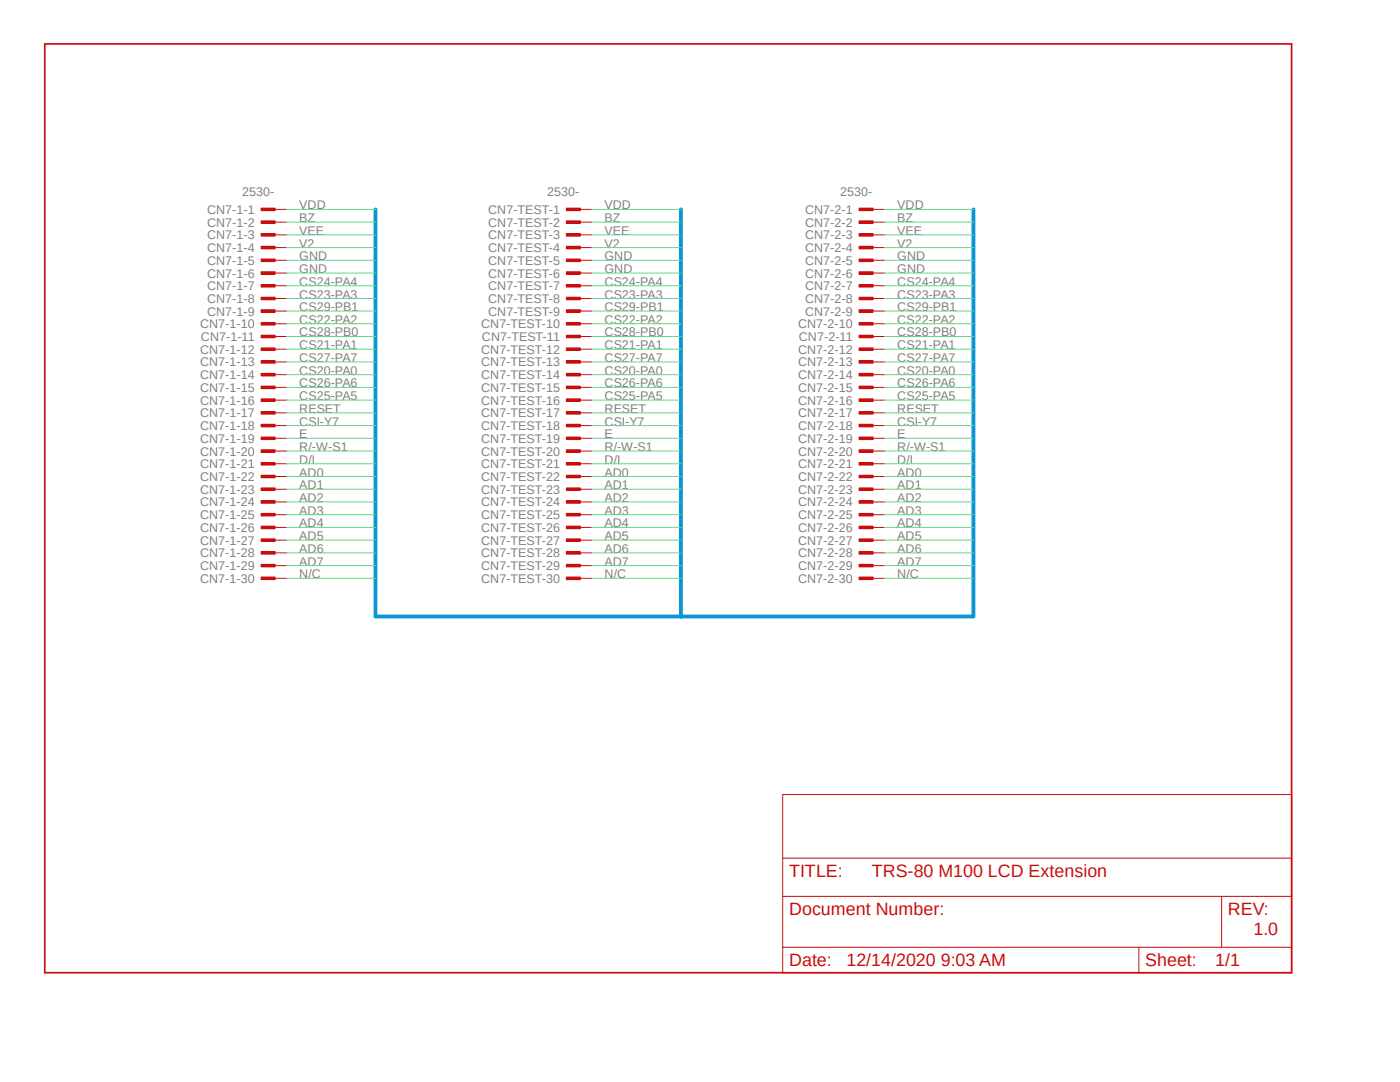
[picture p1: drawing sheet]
<svg xmlns="http://www.w3.org/2000/svg" width="279mm" height="216mm" viewBox="0 0 279 216" stroke-linecap="round" stroke-linejoin="round" font-family="sans-serif">
<defs><g id="words">
<g font-size="3.6" fill="#c90d0c">
<text x="157.5" y="175">TITLE:</text>
<text x="174" y="175">TRS-80 M100 LCD Extension</text>
<text x="157.5" y="182.7">Document Number:</text>
<text x="245.1" y="182.7">REV:</text>
<text x="250.1" y="186.5">1.0</text>
<text x="157.5" y="192.8">Date:</text>
<text x="168.9" y="192.8">12/14/2020 9:03 AM</text>
<text x="228.6" y="192.8">Sheet:</text>
<text x="242.5" y="192.8">1/1</text>
</g>
<g font-size="2.5" fill="#808080">
<text x="48.3" y="39.1">2530-</text>
<text x="59.7" y="41.8">VDD</text>
<text x="109.2" y="39.1">2530-</text>
<text x="120.7" y="41.8">VDD</text>
<text x="167.6" y="39.1">2530-</text>
<text x="179.1" y="41.8">VDD</text>
<text x="41.3" y="42.7">CN7-1-1</text>
<text x="41.3" y="45.2">CN7-1-2</text>
<text x="41.3" y="47.8">CN7-1-3</text>
<text x="59.7" y="44.3">BZ</text>
<text x="59.7" y="46.9">VEE</text>
<text x="97.4" y="42.7">CN7-TEST-1</text>
<text x="97.4" y="45.2">CN7-TEST-2</text>
<text x="97.4" y="47.8">CN7-TEST-3</text>
<text x="120.7" y="44.3">BZ</text>
<text x="120.7" y="46.9">VEE</text>
<text x="160.7" y="42.7">CN7-2-1</text>
<text x="160.7" y="45.2">CN7-2-2</text>
<text x="160.7" y="47.8">CN7-2-3</text>
<text x="179.1" y="44.3">BZ</text>
<text x="179.1" y="46.9">VEE</text>
<text x="41.3" y="50.3">CN7-1-4</text>
<text x="41.3" y="52.8">CN7-1-5</text>
<text x="59.7" y="49.4">V2</text>
<text x="59.7" y="51.9">GND</text>
<text x="97.4" y="50.3">CN7-TEST-4</text>
<text x="97.4" y="52.8">CN7-TEST-5</text>
<text x="120.7" y="49.4">V2</text>
<text x="120.7" y="51.9">GND</text>
<text x="160.7" y="50.3">CN7-2-4</text>
<text x="160.7" y="52.8">CN7-2-5</text>
<text x="179.1" y="51.9">GND</text>
<text x="179.1" y="49.4">V2</text>
<text x="41.3" y="55.4">CN7-1-6</text>
<text x="41.3" y="57.9">CN7-1-7</text>
<text x="59.7" y="54.5">GND</text>
<text x="59.7" y="57">CS24-PA4</text>
<text x="59.7" y="59.6">CS23-PA3</text>
<text x="97.4" y="55.4">CN7-TEST-6</text>
<text x="97.4" y="57.9">CN7-TEST-7</text>
<text x="120.7" y="57">CS24-PA4</text>
<text x="120.7" y="59.6">CS23-PA3</text>
<text x="120.7" y="54.5">GND</text>
<text x="160.7" y="55.4">CN7-2-6</text>
<text x="160.7" y="57.9">CN7-2-7</text>
<text x="179.1" y="54.5">GND</text>
<text x="179.1" y="57">CS24-PA4</text>
<text x="179.1" y="59.6">CS23-PA3</text>
<text x="39.9" y="65.5">CN7-1-10</text>
<text x="41.3" y="60.5">CN7-1-8</text>
<text x="41.3" y="63">CN7-1-9</text>
<text x="59.7" y="62.1">CS29-PB1</text>
<text x="59.7" y="64.6">CS22-PA2</text>
<text x="96" y="65.5">CN7-TEST-10</text>
<text x="97.4" y="60.5">CN7-TEST-8</text>
<text x="97.4" y="63">CN7-TEST-9</text>
<text x="120.7" y="62.1">CS29-PB1</text>
<text x="120.7" y="64.6">CS22-PA2</text>
<text x="159.3" y="65.5">CN7-2-10</text>
<text x="160.7" y="60.5">CN7-2-8</text>
<text x="160.7" y="63">CN7-2-9</text>
<text x="179.1" y="62.1">CS29-PB1</text>
<text x="179.1" y="64.6">CS22-PA2</text>
<text x="39.9" y="70.6">CN7-1-12</text>
<text x="40.1" y="68">CN7-1-11</text>
<text x="59.7" y="67.1">CS28-PB0</text>
<text x="59.7" y="69.7">CS21-PA1</text>
<text x="96" y="70.6">CN7-TEST-12</text>
<text x="96.2" y="68">CN7-TEST-11</text>
<text x="120.7" y="67.1">CS28-PB0</text>
<text x="120.7" y="69.7">CS21-PA1</text>
<text x="159.3" y="70.6">CN7-2-12</text>
<text x="159.4" y="68">CN7-2-11</text>
<text x="179.1" y="67.1">CS28-PB0</text>
<text x="179.1" y="69.7">CS21-PA1</text>
<text x="39.9" y="73.1">CN7-1-13</text>
<text x="39.9" y="75.7">CN7-1-14</text>
<text x="59.7" y="72.2">CS27-PA7</text>
<text x="59.7" y="74.8">CS20-PA0</text>
<text x="59.7" y="77.3">CS26-PA6</text>
<text x="96" y="73.1">CN7-TEST-13</text>
<text x="96" y="75.7">CN7-TEST-14</text>
<text x="120.7" y="72.2">CS27-PA7</text>
<text x="120.7" y="74.8">CS20-PA0</text>
<text x="120.7" y="77.3">CS26-PA6</text>
<text x="159.3" y="73.1">CN7-2-13</text>
<text x="159.3" y="75.7">CN7-2-14</text>
<text x="179.1" y="72.2">CS27-PA7</text>
<text x="179.1" y="74.8">CS20-PA0</text>
<text x="179.1" y="77.3">CS26-PA6</text>
<text x="39.9" y="78.2">CN7-1-15</text>
<text x="39.9" y="80.7">CN7-1-16</text>
<text x="39.9" y="83.3">CN7-1-17</text>
<text x="59.7" y="79.8">CS25-PA5</text>
<text x="59.7" y="82.4">RESET</text>
<text x="96" y="78.2">CN7-TEST-15</text>
<text x="96" y="80.7">CN7-TEST-16</text>
<text x="96" y="83.3">CN7-TEST-17</text>
<text x="120.7" y="79.8">CS25-PA5</text>
<text x="120.7" y="82.4">RESET</text>
<text x="159.3" y="78.2">CN7-2-15</text>
<text x="159.3" y="80.7">CN7-2-16</text>
<text x="159.3" y="83.3">CN7-2-17</text>
<text x="179.1" y="79.8">CS25-PA5</text>
<text x="179.1" y="82.4">RESET</text>
<text x="39.9" y="85.8">CN7-1-18</text>
<text x="39.9" y="88.4">CN7-1-19</text>
<text x="59.7" y="84.9">CSI-Y7</text>
<text x="59.7" y="87.5">E</text>
<text x="96" y="85.8">CN7-TEST-18</text>
<text x="96" y="88.4">CN7-TEST-19</text>
<text x="120.7" y="84.9">CSI-Y7</text>
<text x="120.7" y="87.5">E</text>
<text x="159.3" y="85.8">CN7-2-18</text>
<text x="159.3" y="88.4">CN7-2-19</text>
<text x="179.1" y="87.5">E</text>
<text x="179.1" y="84.9">CSI-Y7</text>
<text x="39.9" y="90.9">CN7-1-20</text>
<text x="39.9" y="93.4">CN7-1-21</text>
<text x="39.9" y="96">CN7-1-22</text>
<text x="59.7" y="90">R/-W-S1</text>
<text x="59.7" y="92.5">D/I</text>
<text x="59.7" y="95.1">AD0</text>
<text x="96" y="90.9">CN7-TEST-20</text>
<text x="96" y="93.4">CN7-TEST-21</text>
<text x="96" y="96">CN7-TEST-22</text>
<text x="120.7" y="90">R/-W-S1</text>
<text x="120.7" y="92.5">D/I</text>
<text x="120.7" y="95.1">AD0</text>
<text x="159.3" y="90.9">CN7-2-20</text>
<text x="159.3" y="93.4">CN7-2-21</text>
<text x="159.3" y="96">CN7-2-22</text>
<text x="179.1" y="90">R/-W-S1</text>
<text x="179.1" y="92.5">D/I</text>
<text x="179.1" y="95.1">AD0</text>
<text x="39.9" y="98.5">CN7-1-23</text>
<text x="39.9" y="101.1">CN7-1-24</text>
<text x="59.7" y="97.6">AD1</text>
<text x="59.7" y="100.2">AD2</text>
<text x="96" y="98.5">CN7-TEST-23</text>
<text x="96" y="101.1">CN7-TEST-24</text>
<text x="120.7" y="97.6">AD1</text>
<text x="120.7" y="100.2">AD2</text>
<text x="159.3" y="98.5">CN7-2-23</text>
<text x="159.3" y="101.1">CN7-2-24</text>
<text x="179.1" y="97.6">AD1</text>
<text x="179.1" y="100.2">AD2</text>
<text x="39.9" y="103.6">CN7-1-25</text>
<text x="39.9" y="106.1">CN7-1-26</text>
<text x="59.7" y="102.7">AD3</text>
<text x="59.7" y="105.2">AD4</text>
<text x="59.7" y="107.8">AD5</text>
<text x="96" y="103.6">CN7-TEST-25</text>
<text x="96" y="106.1">CN7-TEST-26</text>
<text x="120.7" y="102.7">AD3</text>
<text x="120.7" y="105.2">AD4</text>
<text x="120.7" y="107.8">AD5</text>
<text x="159.3" y="103.6">CN7-2-25</text>
<text x="159.3" y="106.1">CN7-2-26</text>
<text x="179.1" y="102.7">AD3</text>
<text x="179.1" y="105.2">AD4</text>
<text x="179.1" y="107.8">AD5</text>
<text x="39.9" y="108.7">CN7-1-27</text>
<text x="39.9" y="111.2">CN7-1-28</text>
<text x="39.9" y="113.8">CN7-1-29</text>
<text x="59.7" y="110.3">AD6</text>
<text x="59.7" y="112.9">AD7</text>
<text x="96" y="108.7">CN7-TEST-27</text>
<text x="96" y="111.2">CN7-TEST-28</text>
<text x="96" y="113.8">CN7-TEST-29</text>
<text x="120.7" y="110.3">AD6</text>
<text x="120.7" y="112.9">AD7</text>
<text x="159.3" y="108.7">CN7-2-27</text>
<text x="159.3" y="111.2">CN7-2-28</text>
<text x="159.3" y="113.8">CN7-2-29</text>
<text x="179.1" y="110.3">AD6</text>
<text x="179.1" y="112.9">AD7</text>
<text x="39.9" y="116.3">CN7-1-30</text>
<text x="59.7" y="115.4">N/C</text>
<text x="96" y="116.3">CN7-TEST-30</text>
<text x="120.7" y="115.4">N/C</text>
<text x="159.3" y="116.3">CN7-2-30</text>
<text x="179.1" y="115.4">N/C</text>
</g>
</g></defs>
<path d="M8.4 8.4l249.7 186.2M258.1 8.4l-249.7 186.2" fill="none" stroke="#fff" stroke-width=".2"/>
<path d="M8.9 8.8h248.9v185.3h-248.9z" fill="none" stroke="#c90d0c" stroke-width=".34"/>
<path d="M156.2 158.5h101.6v35.6h-101.6zM156.2 178.9h101.6M156.2 171.2h101.6M243.8 178.9v10.1M156.2 189h101.6M227.3 189v5.1" fill="none" stroke="#c90d0c" stroke-width=".2"/>
<path d="M52.1 41.5h2.8v.5h-2.8z" fill-rule="evenodd" fill="#c90d0c"/>
<path d="M52.1 41.5h2.8v.5h-2.8zM54.7 41.8h2.5" fill="none" stroke="#c90d0c" stroke-width=".2"/>
<path d="M52.1 44.1h2.8v.5h-2.8z" fill-rule="evenodd" fill="#c90d0c"/>
<path d="M52.1 44.1h2.8v.5h-2.8zM54.7 44.3h2.5" fill="none" stroke="#c90d0c" stroke-width=".2"/>
<path d="M52.1 46.6h2.8v.5h-2.8z" fill-rule="evenodd" fill="#c90d0c"/>
<path d="M52.1 46.6h2.8v.5h-2.8zM54.7 46.9h2.5" fill="none" stroke="#c90d0c" stroke-width=".2"/>
<path d="M52.1 49.1h2.8v.6h-2.8z" fill-rule="evenodd" fill="#c90d0c"/>
<path d="M52.1 49.1h2.8v.6h-2.8zM54.7 49.4h2.5" fill="none" stroke="#c90d0c" stroke-width=".2"/>
<path d="M52.1 51.7h2.8v.5h-2.8z" fill-rule="evenodd" fill="#c90d0c"/>
<path d="M52.1 51.7h2.8v.5h-2.8zM54.7 51.9h2.5" fill="none" stroke="#c90d0c" stroke-width=".2"/>
<path d="M52.1 54.2h2.8v.5h-2.8z" fill-rule="evenodd" fill="#c90d0c"/>
<path d="M52.1 54.2h2.8v.5h-2.8zM54.7 54.5h2.5" fill="none" stroke="#c90d0c" stroke-width=".2"/>
<path d="M52.1 56.8h2.8v.5h-2.8z" fill-rule="evenodd" fill="#c90d0c"/>
<path d="M52.1 56.8h2.8v.5h-2.8zM54.7 57h2.5" fill="none" stroke="#c90d0c" stroke-width=".2"/>
<path d="M52.1 59.3h2.8v.5h-2.8z" fill-rule="evenodd" fill="#c90d0c"/>
<path d="M52.1 59.3h2.8v.5h-2.8zM54.7 59.6h2.5" fill="none" stroke="#c90d0c" stroke-width=".2"/>
<path d="M52.1 61.8h2.8v.5h-2.8z" fill-rule="evenodd" fill="#c90d0c"/>
<path d="M52.1 61.8h2.8v.5h-2.8zM54.7 62.1h2.5" fill="none" stroke="#c90d0c" stroke-width=".2"/>
<path d="M52.1 64.3h2.8v.6h-2.8z" fill-rule="evenodd" fill="#c90d0c"/>
<path d="M52.1 64.3h2.8v.6h-2.8zM54.7 64.6h2.5" fill="none" stroke="#c90d0c" stroke-width=".2"/>
<path d="M52.1 66.9h2.8v.5h-2.8z" fill-rule="evenodd" fill="#c90d0c"/>
<path d="M52.1 66.9h2.8v.5h-2.8zM54.7 67.1h2.5" fill="none" stroke="#c90d0c" stroke-width=".2"/>
<path d="M52.1 69.4h2.8v.5h-2.8z" fill-rule="evenodd" fill="#c90d0c"/>
<path d="M52.1 69.4h2.8v.5h-2.8zM54.7 69.7h2.5" fill="none" stroke="#c90d0c" stroke-width=".2"/>
<path d="M52.1 72h2.8v.5h-2.8z" fill-rule="evenodd" fill="#c90d0c"/>
<path d="M52.1 72h2.8v.5h-2.8zM54.7 72.2h2.5" fill="none" stroke="#c90d0c" stroke-width=".2"/>
<path d="M52.1 74.5h2.8v.5h-2.8z" fill-rule="evenodd" fill="#c90d0c"/>
<path d="M52.1 74.5h2.8v.5h-2.8zM54.7 74.8h2.5" fill="none" stroke="#c90d0c" stroke-width=".2"/>
<path d="M52.1 77h2.8v.6h-2.8z" fill-rule="evenodd" fill="#c90d0c"/>
<path d="M52.1 77h2.8v.6h-2.8zM54.7 77.3h2.5" fill="none" stroke="#c90d0c" stroke-width=".2"/>
<path d="M52.1 79.6h2.8v.5h-2.8z" fill-rule="evenodd" fill="#c90d0c"/>
<path d="M52.1 79.6h2.8v.5h-2.8zM54.7 79.8h2.5" fill="none" stroke="#c90d0c" stroke-width=".2"/>
<path d="M52.1 82.1h2.8v.5h-2.8z" fill-rule="evenodd" fill="#c90d0c"/>
<path d="M52.1 82.1h2.8v.5h-2.8zM54.7 82.4h2.5" fill="none" stroke="#c90d0c" stroke-width=".2"/>
<path d="M52.1 84.7h2.8v.5h-2.8z" fill-rule="evenodd" fill="#c90d0c"/>
<path d="M52.1 84.7h2.8v.5h-2.8zM54.7 84.9h2.5" fill="none" stroke="#c90d0c" stroke-width=".2"/>
<path d="M52.1 87.2h2.8v.5h-2.8z" fill-rule="evenodd" fill="#c90d0c"/>
<path d="M52.1 87.2h2.8v.5h-2.8zM54.7 87.5h2.5" fill="none" stroke="#c90d0c" stroke-width=".2"/>
<path d="M52.1 89.7h2.8v.6h-2.8z" fill-rule="evenodd" fill="#c90d0c"/>
<path d="M52.1 89.7h2.8v.6h-2.8zM54.7 90h2.5" fill="none" stroke="#c90d0c" stroke-width=".2"/>
<path d="M52.1 92.3h2.8v.5h-2.8z" fill-rule="evenodd" fill="#c90d0c"/>
<path d="M52.1 92.3h2.8v.5h-2.8zM54.7 92.5h2.5" fill="none" stroke="#c90d0c" stroke-width=".2"/>
<path d="M52.1 94.8h2.8v.5h-2.8z" fill-rule="evenodd" fill="#c90d0c"/>
<path d="M52.1 94.8h2.8v.5h-2.8zM54.7 95.1h2.5" fill="none" stroke="#c90d0c" stroke-width=".2"/>
<path d="M52.1 97.4h2.8v.5h-2.8z" fill-rule="evenodd" fill="#c90d0c"/>
<path d="M52.1 97.4h2.8v.5h-2.8zM54.7 97.6h2.5" fill="none" stroke="#c90d0c" stroke-width=".2"/>
<path d="M52.1 99.9h2.8v.5h-2.8z" fill-rule="evenodd" fill="#c90d0c"/>
<path d="M52.1 99.9h2.8v.5h-2.8zM54.7 100.2h2.5" fill="none" stroke="#c90d0c" stroke-width=".2"/>
<path d="M52.1 102.4h2.8v.6h-2.8z" fill-rule="evenodd" fill="#c90d0c"/>
<path d="M52.1 102.4h2.8v.6h-2.8zM54.7 102.7h2.5" fill="none" stroke="#c90d0c" stroke-width=".2"/>
<path d="M52.1 105h2.8v.5h-2.8z" fill-rule="evenodd" fill="#c90d0c"/>
<path d="M52.1 105h2.8v.5h-2.8zM54.7 105.2h2.5" fill="none" stroke="#c90d0c" stroke-width=".2"/>
<path d="M52.1 107.5h2.8v.5h-2.8z" fill-rule="evenodd" fill="#c90d0c"/>
<path d="M52.1 107.5h2.8v.5h-2.8zM54.7 107.8h2.5" fill="none" stroke="#c90d0c" stroke-width=".2"/>
<path d="M52.1 110.1h2.8v.5h-2.8z" fill-rule="evenodd" fill="#c90d0c"/>
<path d="M52.1 110.1h2.8v.5h-2.8zM54.7 110.3h2.5" fill="none" stroke="#c90d0c" stroke-width=".2"/>
<path d="M52.1 112.6h2.8v.5h-2.8z" fill-rule="evenodd" fill="#c90d0c"/>
<path d="M52.1 112.6h2.8v.5h-2.8zM54.7 112.9h2.5" fill="none" stroke="#c90d0c" stroke-width=".2"/>
<path d="M52.1 115.1h2.8v.6h-2.8z" fill-rule="evenodd" fill="#c90d0c"/>
<path d="M52.1 115.1h2.8v.6h-2.8zM54.7 115.4h2.5" fill="none" stroke="#c90d0c" stroke-width=".2"/>
<path d="M113 41.5h2.8v.5h-2.8z" fill-rule="evenodd" fill="#c90d0c"/>
<path d="M113 41.5h2.8v.5h-2.8zM115.6 41.8h2.5" fill="none" stroke="#c90d0c" stroke-width=".2"/>
<path d="M113 44.1h2.8v.5h-2.8z" fill-rule="evenodd" fill="#c90d0c"/>
<path d="M113 44.1h2.8v.5h-2.8zM115.6 44.3h2.5" fill="none" stroke="#c90d0c" stroke-width=".2"/>
<path d="M113 46.6h2.8v.5h-2.8z" fill-rule="evenodd" fill="#c90d0c"/>
<path d="M113 46.6h2.8v.5h-2.8zM115.6 46.9h2.5" fill="none" stroke="#c90d0c" stroke-width=".2"/>
<path d="M113 49.1h2.8v.6h-2.8z" fill-rule="evenodd" fill="#c90d0c"/>
<path d="M113 49.1h2.8v.6h-2.8zM115.6 49.4h2.5" fill="none" stroke="#c90d0c" stroke-width=".2"/>
<path d="M113 51.7h2.8v.5h-2.8z" fill-rule="evenodd" fill="#c90d0c"/>
<path d="M113 51.7h2.8v.5h-2.8zM115.6 51.9h2.5" fill="none" stroke="#c90d0c" stroke-width=".2"/>
<path d="M113 54.2h2.8v.5h-2.8z" fill-rule="evenodd" fill="#c90d0c"/>
<path d="M113 54.2h2.8v.5h-2.8zM115.6 54.5h2.5" fill="none" stroke="#c90d0c" stroke-width=".2"/>
<path d="M113 56.8h2.8v.5h-2.8z" fill-rule="evenodd" fill="#c90d0c"/>
<path d="M113 56.8h2.8v.5h-2.8zM115.6 57h2.5" fill="none" stroke="#c90d0c" stroke-width=".2"/>
<path d="M113 59.3h2.8v.5h-2.8z" fill-rule="evenodd" fill="#c90d0c"/>
<path d="M113 59.3h2.8v.5h-2.8zM115.6 59.6h2.5" fill="none" stroke="#c90d0c" stroke-width=".2"/>
<path d="M113 61.8h2.8v.5h-2.8z" fill-rule="evenodd" fill="#c90d0c"/>
<path d="M113 61.8h2.8v.5h-2.8zM115.6 62.1h2.5" fill="none" stroke="#c90d0c" stroke-width=".2"/>
<path d="M113 64.3h2.8v.6h-2.8z" fill-rule="evenodd" fill="#c90d0c"/>
<path d="M113 64.3h2.8v.6h-2.8zM115.6 64.6h2.5" fill="none" stroke="#c90d0c" stroke-width=".2"/>
<path d="M113 66.9h2.8v.5h-2.8z" fill-rule="evenodd" fill="#c90d0c"/>
<path d="M113 66.9h2.8v.5h-2.8zM115.6 67.1h2.5" fill="none" stroke="#c90d0c" stroke-width=".2"/>
<path d="M113 69.4h2.8v.5h-2.8z" fill-rule="evenodd" fill="#c90d0c"/>
<path d="M113 69.4h2.8v.5h-2.8zM115.6 69.7h2.5" fill="none" stroke="#c90d0c" stroke-width=".2"/>
<path d="M113 72h2.8v.5h-2.8z" fill-rule="evenodd" fill="#c90d0c"/>
<path d="M113 72h2.8v.5h-2.8zM115.6 72.2h2.5" fill="none" stroke="#c90d0c" stroke-width=".2"/>
<path d="M113 74.5h2.8v.5h-2.8z" fill-rule="evenodd" fill="#c90d0c"/>
<path d="M113 74.5h2.8v.5h-2.8zM115.6 74.8h2.5" fill="none" stroke="#c90d0c" stroke-width=".2"/>
<path d="M113 77h2.8v.6h-2.8z" fill-rule="evenodd" fill="#c90d0c"/>
<path d="M113 77h2.8v.6h-2.8zM115.6 77.3h2.5" fill="none" stroke="#c90d0c" stroke-width=".2"/>
<path d="M113 79.6h2.8v.5h-2.8z" fill-rule="evenodd" fill="#c90d0c"/>
<path d="M113 79.6h2.8v.5h-2.8zM115.6 79.8h2.5" fill="none" stroke="#c90d0c" stroke-width=".2"/>
<path d="M113 82.1h2.8v.5h-2.8z" fill-rule="evenodd" fill="#c90d0c"/>
<path d="M113 82.1h2.8v.5h-2.8zM115.6 82.4h2.5" fill="none" stroke="#c90d0c" stroke-width=".2"/>
<path d="M113 84.7h2.8v.5h-2.8z" fill-rule="evenodd" fill="#c90d0c"/>
<path d="M113 84.7h2.8v.5h-2.8zM115.6 84.9h2.5" fill="none" stroke="#c90d0c" stroke-width=".2"/>
<path d="M113 87.2h2.8v.5h-2.8z" fill-rule="evenodd" fill="#c90d0c"/>
<path d="M113 87.2h2.8v.5h-2.8zM115.6 87.5h2.5" fill="none" stroke="#c90d0c" stroke-width=".2"/>
<path d="M113 89.7h2.8v.6h-2.8z" fill-rule="evenodd" fill="#c90d0c"/>
<path d="M113 89.7h2.8v.6h-2.8zM115.6 90h2.5" fill="none" stroke="#c90d0c" stroke-width=".2"/>
<path d="M113 92.3h2.8v.5h-2.8z" fill-rule="evenodd" fill="#c90d0c"/>
<path d="M113 92.3h2.8v.5h-2.8zM115.6 92.5h2.5" fill="none" stroke="#c90d0c" stroke-width=".2"/>
<path d="M113 94.8h2.8v.5h-2.8z" fill-rule="evenodd" fill="#c90d0c"/>
<path d="M113 94.8h2.8v.5h-2.8zM115.6 95.1h2.5" fill="none" stroke="#c90d0c" stroke-width=".2"/>
<path d="M113 97.4h2.8v.5h-2.8z" fill-rule="evenodd" fill="#c90d0c"/>
<path d="M113 97.4h2.8v.5h-2.8zM115.6 97.6h2.5" fill="none" stroke="#c90d0c" stroke-width=".2"/>
<path d="M113 99.9h2.8v.5h-2.8z" fill-rule="evenodd" fill="#c90d0c"/>
<path d="M113 99.9h2.8v.5h-2.8zM115.6 100.2h2.5" fill="none" stroke="#c90d0c" stroke-width=".2"/>
<path d="M113 102.4h2.8v.6h-2.8z" fill-rule="evenodd" fill="#c90d0c"/>
<path d="M113 102.4h2.8v.6h-2.8zM115.6 102.7h2.5" fill="none" stroke="#c90d0c" stroke-width=".2"/>
<path d="M113 105h2.8v.5h-2.8z" fill-rule="evenodd" fill="#c90d0c"/>
<path d="M113 105h2.8v.5h-2.8zM115.6 105.2h2.5" fill="none" stroke="#c90d0c" stroke-width=".2"/>
<path d="M113 107.5h2.8v.5h-2.8z" fill-rule="evenodd" fill="#c90d0c"/>
<path d="M113 107.5h2.8v.5h-2.8zM115.6 107.8h2.5" fill="none" stroke="#c90d0c" stroke-width=".2"/>
<path d="M113 110.1h2.8v.5h-2.8z" fill-rule="evenodd" fill="#c90d0c"/>
<path d="M113 110.1h2.8v.5h-2.8zM115.6 110.3h2.5" fill="none" stroke="#c90d0c" stroke-width=".2"/>
<path d="M113 112.6h2.8v.5h-2.8z" fill-rule="evenodd" fill="#c90d0c"/>
<path d="M113 112.6h2.8v.5h-2.8zM115.6 112.9h2.5" fill="none" stroke="#c90d0c" stroke-width=".2"/>
<path d="M113 115.1h2.8v.6h-2.8z" fill-rule="evenodd" fill="#c90d0c"/>
<path d="M113 115.1h2.8v.6h-2.8zM115.6 115.4h2.5" fill="none" stroke="#c90d0c" stroke-width=".2"/>
<path d="M171.4 41.5h2.8v.5h-2.8z" fill-rule="evenodd" fill="#c90d0c"/>
<path d="M171.4 41.5h2.8v.5h-2.8zM174 41.8h2.5" fill="none" stroke="#c90d0c" stroke-width=".2"/>
<path d="M171.4 44.1h2.8v.5h-2.8z" fill-rule="evenodd" fill="#c90d0c"/>
<path d="M171.4 44.1h2.8v.5h-2.8zM174 44.3h2.5" fill="none" stroke="#c90d0c" stroke-width=".2"/>
<path d="M171.4 46.6h2.8v.5h-2.8z" fill-rule="evenodd" fill="#c90d0c"/>
<path d="M171.4 46.6h2.8v.5h-2.8zM174 46.9h2.5" fill="none" stroke="#c90d0c" stroke-width=".2"/>
<path d="M171.4 49.1h2.8v.6h-2.8z" fill-rule="evenodd" fill="#c90d0c"/>
<path d="M171.4 49.1h2.8v.6h-2.8zM174 49.4h2.5" fill="none" stroke="#c90d0c" stroke-width=".2"/>
<path d="M171.4 51.7h2.8v.5h-2.8z" fill-rule="evenodd" fill="#c90d0c"/>
<path d="M171.4 51.7h2.8v.5h-2.8zM174 51.9h2.5" fill="none" stroke="#c90d0c" stroke-width=".2"/>
<path d="M171.4 54.2h2.8v.5h-2.8z" fill-rule="evenodd" fill="#c90d0c"/>
<path d="M171.4 54.2h2.8v.5h-2.8zM174 54.5h2.5" fill="none" stroke="#c90d0c" stroke-width=".2"/>
<path d="M171.4 56.8h2.8v.5h-2.8z" fill-rule="evenodd" fill="#c90d0c"/>
<path d="M171.4 56.8h2.8v.5h-2.8zM174 57h2.5" fill="none" stroke="#c90d0c" stroke-width=".2"/>
<path d="M171.4 59.3h2.8v.5h-2.8z" fill-rule="evenodd" fill="#c90d0c"/>
<path d="M171.4 59.3h2.8v.5h-2.8zM174 59.6h2.5" fill="none" stroke="#c90d0c" stroke-width=".2"/>
<path d="M171.4 61.8h2.8v.5h-2.8z" fill-rule="evenodd" fill="#c90d0c"/>
<path d="M171.4 61.8h2.8v.5h-2.8zM174 62.1h2.5" fill="none" stroke="#c90d0c" stroke-width=".2"/>
<path d="M171.4 64.3h2.8v.6h-2.8z" fill-rule="evenodd" fill="#c90d0c"/>
<path d="M171.4 64.3h2.8v.6h-2.8zM174 64.6h2.5" fill="none" stroke="#c90d0c" stroke-width=".2"/>
<path d="M171.4 66.9h2.8v.5h-2.8z" fill-rule="evenodd" fill="#c90d0c"/>
<path d="M171.4 66.9h2.8v.5h-2.8zM174 67.1h2.5" fill="none" stroke="#c90d0c" stroke-width=".2"/>
<path d="M171.4 69.4h2.8v.5h-2.8z" fill-rule="evenodd" fill="#c90d0c"/>
<path d="M171.4 69.4h2.8v.5h-2.8zM174 69.7h2.5" fill="none" stroke="#c90d0c" stroke-width=".2"/>
<path d="M171.4 72h2.8v.5h-2.8z" fill-rule="evenodd" fill="#c90d0c"/>
<path d="M171.4 72h2.8v.5h-2.8zM174 72.2h2.5" fill="none" stroke="#c90d0c" stroke-width=".2"/>
<path d="M171.4 74.5h2.8v.5h-2.8z" fill-rule="evenodd" fill="#c90d0c"/>
<path d="M171.4 74.5h2.8v.5h-2.8zM174 74.8h2.5" fill="none" stroke="#c90d0c" stroke-width=".2"/>
<path d="M171.4 77h2.8v.6h-2.8z" fill-rule="evenodd" fill="#c90d0c"/>
<path d="M171.4 77h2.8v.6h-2.8zM174 77.3h2.5" fill="none" stroke="#c90d0c" stroke-width=".2"/>
<path d="M171.4 79.6h2.8v.5h-2.8z" fill-rule="evenodd" fill="#c90d0c"/>
<path d="M171.4 79.6h2.8v.5h-2.8zM174 79.8h2.5" fill="none" stroke="#c90d0c" stroke-width=".2"/>
<path d="M171.4 82.1h2.8v.5h-2.8z" fill-rule="evenodd" fill="#c90d0c"/>
<path d="M171.4 82.1h2.8v.5h-2.8zM174 82.4h2.5" fill="none" stroke="#c90d0c" stroke-width=".2"/>
<path d="M171.4 84.7h2.8v.5h-2.8z" fill-rule="evenodd" fill="#c90d0c"/>
<path d="M171.4 84.7h2.8v.5h-2.8zM174 84.9h2.5" fill="none" stroke="#c90d0c" stroke-width=".2"/>
<path d="M171.4 87.2h2.8v.5h-2.8z" fill-rule="evenodd" fill="#c90d0c"/>
<path d="M171.4 87.2h2.8v.5h-2.8zM174 87.5h2.5" fill="none" stroke="#c90d0c" stroke-width=".2"/>
<path d="M171.4 89.7h2.8v.6h-2.8z" fill-rule="evenodd" fill="#c90d0c"/>
<path d="M171.4 89.7h2.8v.6h-2.8zM174 90h2.5" fill="none" stroke="#c90d0c" stroke-width=".2"/>
<path d="M171.4 92.3h2.8v.5h-2.8z" fill-rule="evenodd" fill="#c90d0c"/>
<path d="M171.4 92.3h2.8v.5h-2.8zM174 92.5h2.5" fill="none" stroke="#c90d0c" stroke-width=".2"/>
<path d="M171.4 94.8h2.8v.5h-2.8z" fill-rule="evenodd" fill="#c90d0c"/>
<path d="M171.4 94.8h2.8v.5h-2.8zM174 95.1h2.5" fill="none" stroke="#c90d0c" stroke-width=".2"/>
<path d="M171.4 97.4h2.8v.5h-2.8z" fill-rule="evenodd" fill="#c90d0c"/>
<path d="M171.4 97.4h2.8v.5h-2.8zM174 97.6h2.5" fill="none" stroke="#c90d0c" stroke-width=".2"/>
<path d="M171.4 99.9h2.8v.5h-2.8z" fill-rule="evenodd" fill="#c90d0c"/>
<path d="M171.4 99.9h2.8v.5h-2.8zM174 100.2h2.5" fill="none" stroke="#c90d0c" stroke-width=".2"/>
<path d="M171.4 102.4h2.8v.6h-2.8z" fill-rule="evenodd" fill="#c90d0c"/>
<path d="M171.4 102.4h2.8v.6h-2.8zM174 102.7h2.5" fill="none" stroke="#c90d0c" stroke-width=".2"/>
<path d="M171.4 105h2.8v.5h-2.8z" fill-rule="evenodd" fill="#c90d0c"/>
<path d="M171.4 105h2.8v.5h-2.8zM174 105.2h2.5" fill="none" stroke="#c90d0c" stroke-width=".2"/>
<path d="M171.4 107.5h2.8v.5h-2.8z" fill-rule="evenodd" fill="#c90d0c"/>
<path d="M171.4 107.5h2.8v.5h-2.8zM174 107.8h2.5" fill="none" stroke="#c90d0c" stroke-width=".2"/>
<path d="M171.4 110.1h2.8v.5h-2.8z" fill-rule="evenodd" fill="#c90d0c"/>
<path d="M171.4 110.1h2.8v.5h-2.8zM174 110.3h2.5" fill="none" stroke="#c90d0c" stroke-width=".2"/>
<path d="M171.4 112.6h2.8v.5h-2.8z" fill-rule="evenodd" fill="#c90d0c"/>
<path d="M171.4 112.6h2.8v.5h-2.8zM174 112.9h2.5" fill="none" stroke="#c90d0c" stroke-width=".2"/>
<path d="M171.4 115.1h2.8v.6h-2.8z" fill-rule="evenodd" fill="#c90d0c"/>
<path d="M171.4 115.1h2.8v.6h-2.8zM174 115.4h2.5" fill="none" stroke="#c90d0c" stroke-width=".2"/>
<path d="M74.9 41.8v81.2h119.4v-81.2M135.9 41.8v81.2" fill="none" stroke="#0696d7" stroke-width=".76"/>
<g fill="none" stroke="#62d987" stroke-width=".2">
<path d="M57.2 41.8h17.7M57.2 44.3h17.7M57.2 46.9h17.7M57.2 49.4h17.7M57.2 51.9h17.7M57.2 54.5h17.7M57.2 57h17.7M57.2 59.6h17.7M118.1 41.8h17.8M118.1 44.3h17.8M118.1 46.9h17.8M118.1 49.4h17.8"/>
<path d="M118.1 51.9h17.8M118.1 54.5h17.8M118.1 57h17.8M118.1 59.6h17.8M176.5 41.8h17.8M176.5 44.3h17.8M176.5 46.9h17.8M176.5 49.4h17.8M176.5 51.9h17.8M176.5 54.5h17.8M176.5 57h17.8M176.5 59.6h17.8"/>
<path d="M57.2 62.1h17.7M57.2 64.6h17.7M57.2 67.1h17.7M57.2 69.7h17.7M57.2 72.2h17.7M57.2 74.8h17.7M57.2 77.3h17.7M57.2 79.8h17.7M118.1 62.1h17.8M118.1 64.6h17.8M118.1 67.1h17.8M118.1 69.7h17.8"/>
<path d="M118.1 72.2h17.8M118.1 74.8h17.8M118.1 77.3h17.8M118.1 79.8h17.8M176.5 62.1h17.8M176.5 64.6h17.8M176.5 67.1h17.8M176.5 69.7h17.8M176.5 72.2h17.8M176.5 74.8h17.8M176.5 77.3h17.8M176.5 79.8h17.8"/>
<path d="M57.2 82.4h17.7M57.2 84.9h17.7M57.2 87.5h17.7M57.2 90h17.7M57.2 92.5h17.7M57.2 95.1h17.7M57.2 97.6h17.7M118.1 82.4h17.8M118.1 84.9h17.8M118.1 87.5h17.8M118.1 90h17.8M118.1 92.5h17.8"/>
<path d="M118.1 95.1h17.8M118.1 97.6h17.8M176.5 82.4h17.8M176.5 84.9h17.8M176.5 87.5h17.8M176.5 90h17.8M176.5 92.5h17.8M176.5 95.1h17.8M176.5 97.6h17.8M57.2 100.2h17.7M57.2 102.7h17.7M57.2 105.2h17.7"/>
<path d="M57.2 107.8h17.7M57.2 110.3h17.7M57.2 112.9h17.7M57.2 115.4h17.7M118.1 100.2h17.8M118.1 102.7h17.8M118.1 105.2h17.8M118.1 107.8h17.8M118.1 110.3h17.8M118.1 112.9h17.8M118.1 115.4h17.8M176.5 100.2h17.8"/>
<path d="M176.5 102.7h17.8M176.5 105.2h17.8M176.5 107.8h17.8M176.5 110.3h17.8M176.5 112.9h17.8M176.5 115.4h17.8"/>
</g>
<use href="#words"/>
</svg>
